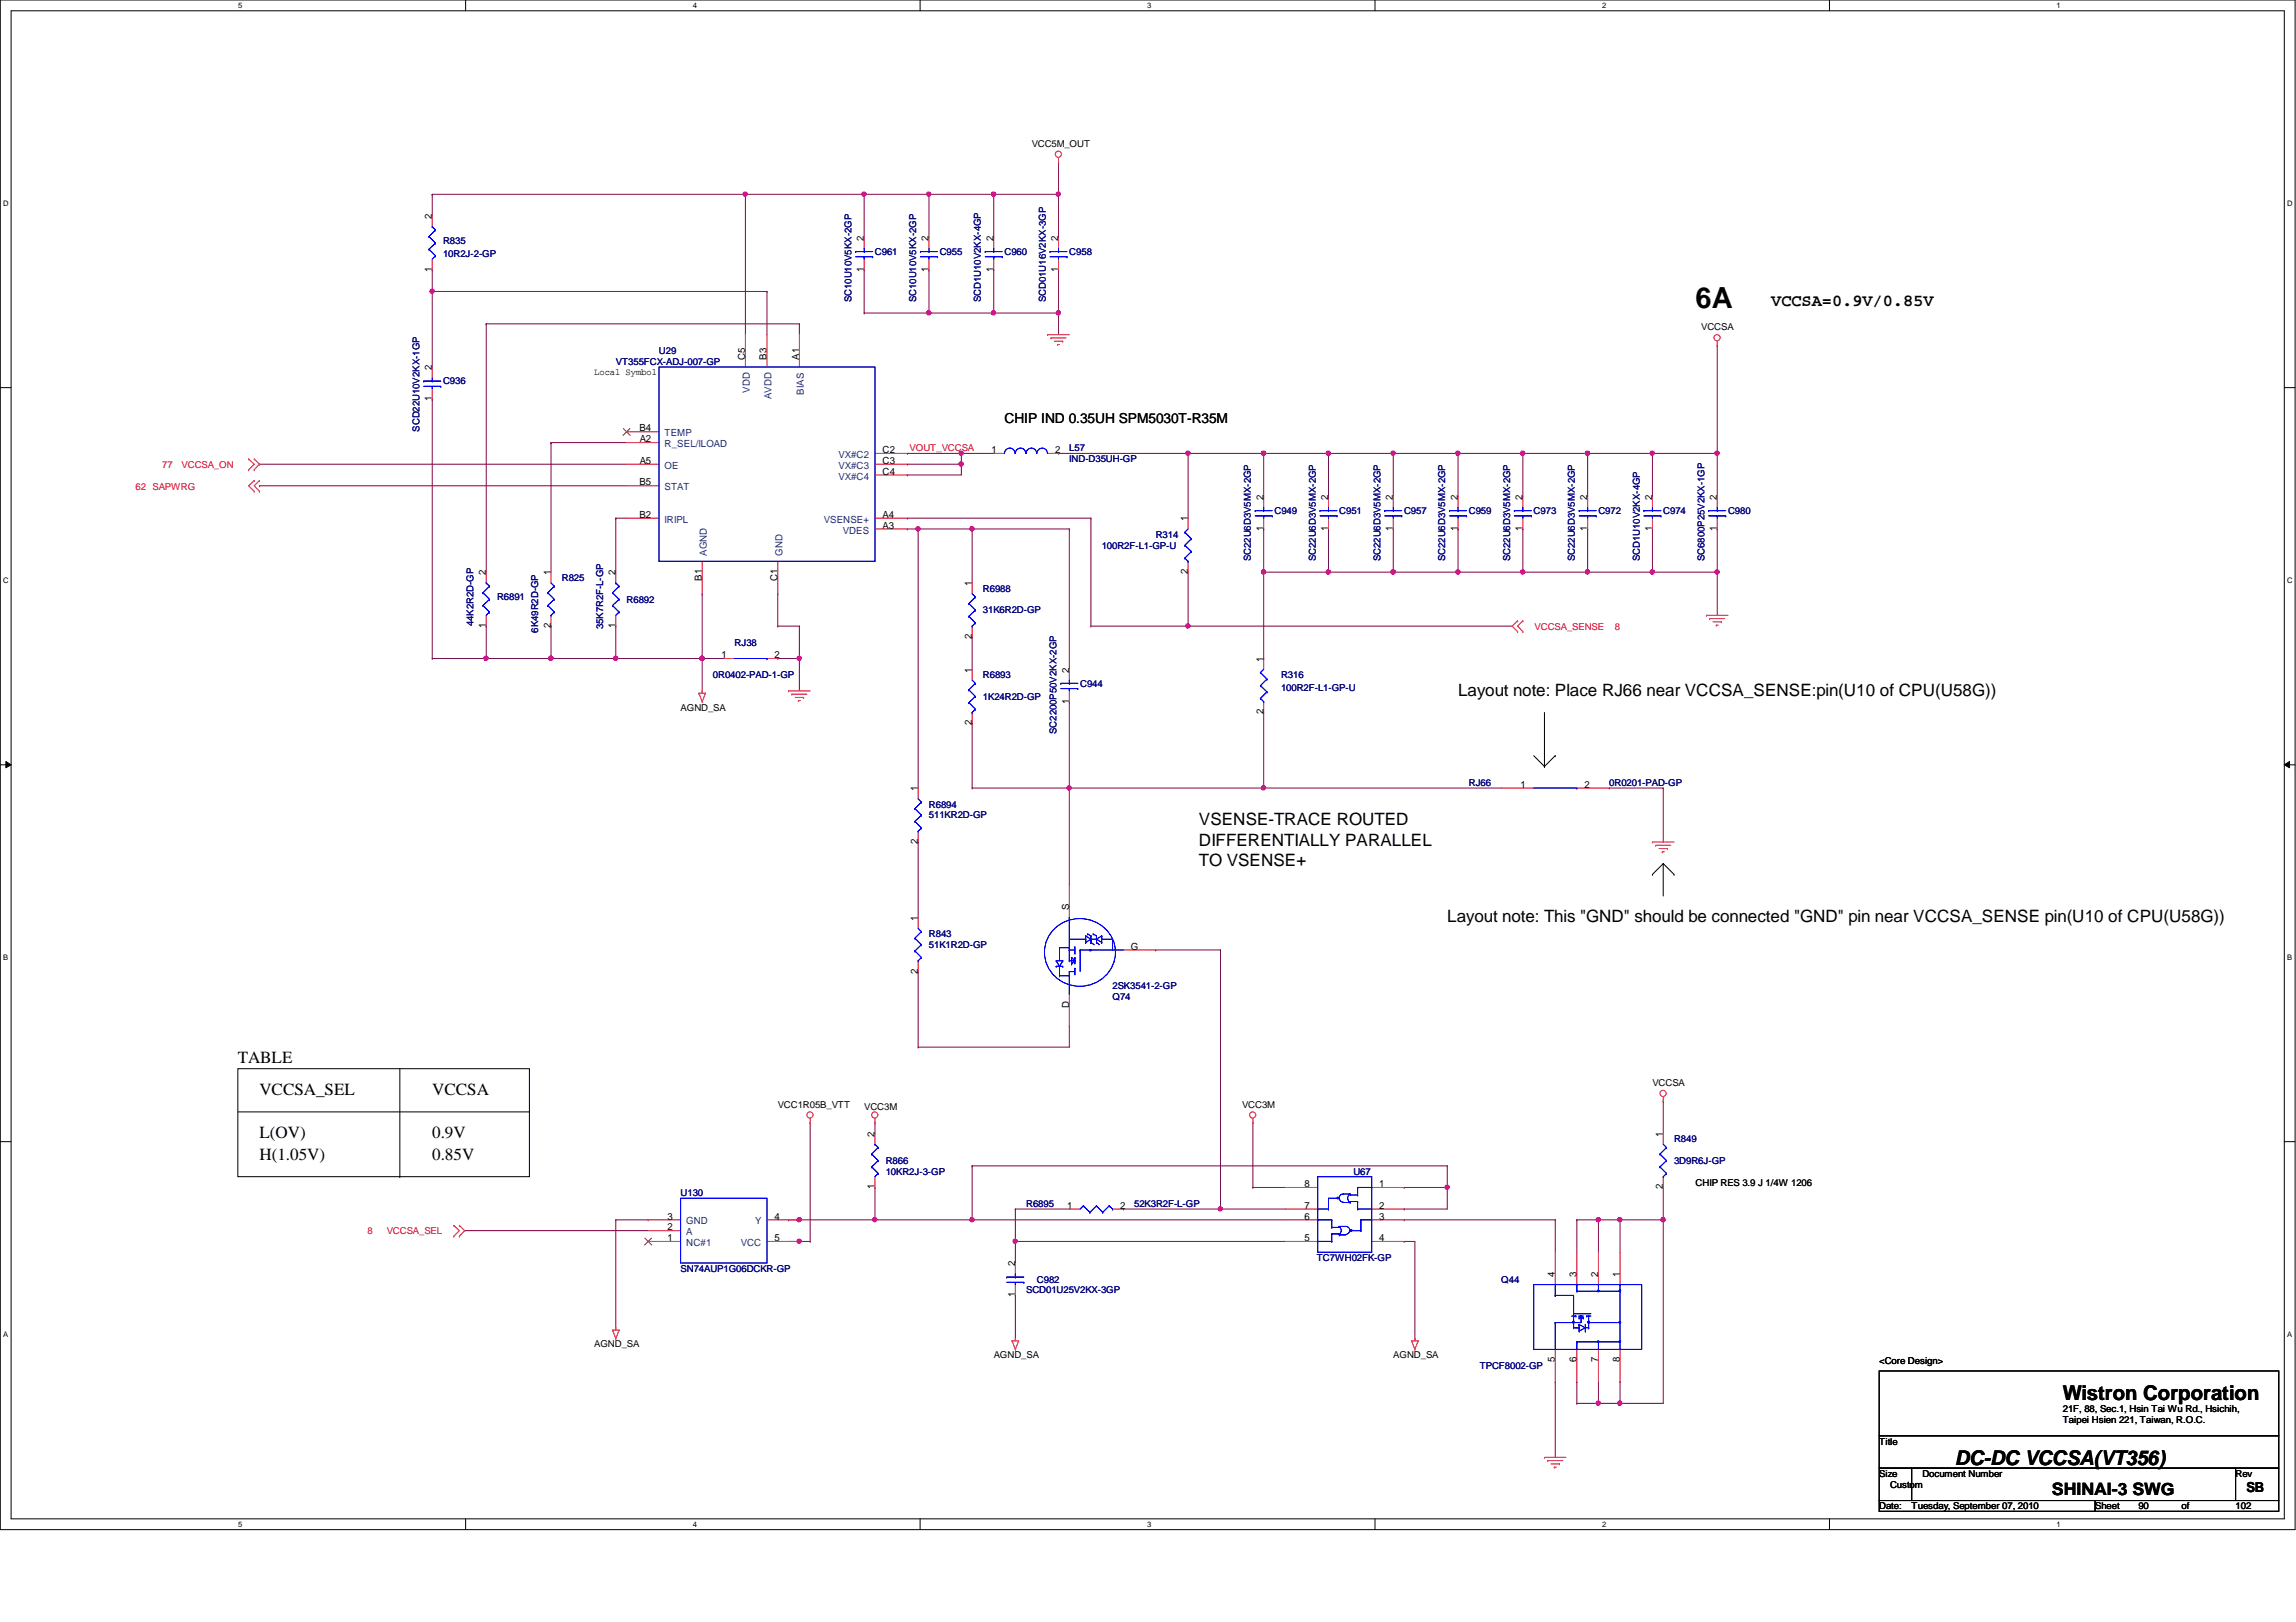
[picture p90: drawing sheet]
<svg xmlns="http://www.w3.org/2000/svg" width="297mm" height="210mm" viewBox="0 0 297 210" stroke-linecap="round" stroke-linejoin="round" font-family="sans-serif">
<defs><g id="words">
<text font-size="3.8" x="219.4" y="39.8">6A</text>
<g font-size="2.6">
<text x="266.9" y="181.2">Wistron Corporation</text>
<text x="252.9" y="189.6">DC-DC VCCSA(VT356)</text>
</g>
<g font-size="2.2">
<text x="229.1" y="39.5">VCCSA=0.9V/0.85V</text>
<text x="188.6" y="90">Layout note: Place RJ66 near VCCSA_SENSE:pin(U10 of CPU(U58G))</text>
<text x="155.1" y="106.8">VSENSE-TRACE ROUTED</text>
<text x="155.1" y="109.4">DIFFERENTIALLY PARALLEL</text>
<text x="155.1" y="112.1">TO VSENSE+</text>
<text x="187.2" y="119.4">Layout note: This &quot;GND&quot; should be connected &quot;GND&quot; pin near VCCSA_SENSE pin(U10 of CPU(U58G))</text>
<text x="30.8" y="137.5">TABLE</text>
<text x="33.6" y="141.7">VCCSA_SEL</text>
<text x="55.9" y="141.7">VCCSA</text>
<text x="33.6" y="147.3">L(OV)</text>
<text x="55.9" y="147.3">0.9V</text>
<text x="33.6" y="150.1">H(1.05V)</text>
<text x="55.9" y="150.1">0.85V</text>
<text x="265.5" y="193.5">SHINAI-3 SWG</text>
</g>
<g font-size="1.8">
<text x="130" y="54.7">CHIP IND 0.35UH SPM5030T-R35M</text>
<text x="290.6" y="193">SB</text>
</g>
<g font-size="1.3">
<text x="55.9" y="28.4" transform="rotate(-90 55.9 28.4)">2</text>
<text x="55.9" y="35.2" transform="rotate(-90 55.9 35.2)">1</text>
<text x="111.8" y="35.2" transform="rotate(-90 111.8 35.2)">1</text>
<text x="111.8" y="31.2" transform="rotate(-90 111.8 31.2)">2</text>
<text x="120.1" y="35.2" transform="rotate(-90 120.1 35.2)">1</text>
<text x="120.1" y="31.2" transform="rotate(-90 120.1 31.2)">2</text>
<text x="128.5" y="35.2" transform="rotate(-90 128.5 35.2)">1</text>
<text x="128.5" y="31.2" transform="rotate(-90 128.5 31.2)">2</text>
<text x="136.9" y="35.2" transform="rotate(-90 136.9 35.2)">1</text>
<text x="136.9" y="31.2" transform="rotate(-90 136.9 31.2)">2</text>
<text x="55.9" y="47.9" transform="rotate(-90 55.9 47.9)">2</text>
<text x="96.4" y="46.5" transform="rotate(-90 96.4 46.5)">C5</text>
<text x="99.2" y="46.5" transform="rotate(-90 99.2 46.5)">B3</text>
<text x="103.4" y="46.5" transform="rotate(-90 103.4 46.5)">A1</text>
<text x="55.9" y="51.9" transform="rotate(-90 55.9 51.9)">1</text>
<text x="82.7" y="55.8">B4</text>
<text x="82.8" y="57.2">A2</text>
<text x="114.2" y="58.6">C2</text>
<text x="128.3" y="58.6">1</text>
<text x="136.5" y="58.6">2</text>
<text x="82.7" y="62.8">B5</text>
<text x="82.8" y="60">A5</text>
<text x="114.2" y="61.4">C4</text>
<text x="114.2" y="60">C3</text>
<text x="163.4" y="64.7" transform="rotate(-90 163.4 64.7)">2</text>
<text x="171.8" y="64.7" transform="rotate(-90 171.8 64.7)">2</text>
<text x="180.2" y="64.7" transform="rotate(-90 180.2 64.7)">2</text>
<text x="188.6" y="64.7" transform="rotate(-90 188.6 64.7)">2</text>
<text x="197" y="64.7" transform="rotate(-90 197 64.7)">2</text>
<text x="205.4" y="64.7" transform="rotate(-90 205.4 64.7)">2</text>
<text x="213.7" y="64.7" transform="rotate(-90 213.7 64.7)">2</text>
<text x="222.1" y="64.7" transform="rotate(-90 222.1 64.7)">2</text>
<text x="82.7" y="67">B2</text>
<text x="114.2" y="68.4">A3</text>
<text x="114.2" y="67">A4</text>
<text x="153.7" y="67.5" transform="rotate(-90 153.7 67.5)">1</text>
<text x="163.4" y="68.7" transform="rotate(-90 163.4 68.7)">1</text>
<text x="171.8" y="68.7" transform="rotate(-90 171.8 68.7)">1</text>
<text x="180.2" y="68.7" transform="rotate(-90 180.2 68.7)">1</text>
<text x="188.6" y="68.7" transform="rotate(-90 188.6 68.7)">1</text>
<text x="197" y="68.7" transform="rotate(-90 197 68.7)">1</text>
<text x="205.4" y="68.7" transform="rotate(-90 205.4 68.7)">1</text>
<text x="213.7" y="68.7" transform="rotate(-90 213.7 68.7)">1</text>
<text x="222.1" y="68.7" transform="rotate(-90 222.1 68.7)">1</text>
<text x="62.9" y="74.5" transform="rotate(-90 62.9 74.5)">2</text>
<text x="71.2" y="74.5" transform="rotate(-90 71.2 74.5)">1</text>
<text x="79.6" y="74.5" transform="rotate(-90 79.6 74.5)">2</text>
<text x="90.8" y="75.1" transform="rotate(-90 90.8 75.1)">B1</text>
<text x="100.6" y="75.2" transform="rotate(-90 100.6 75.2)">C1</text>
<text x="125.7" y="75.9" transform="rotate(-90 125.7 75.9)">1</text>
<text x="153.7" y="74.3" transform="rotate(-90 153.7 74.3)">2</text>
<text x="62.9" y="81.3" transform="rotate(-90 62.9 81.3)">1</text>
<text x="71.2" y="81.3" transform="rotate(-90 71.2 81.3)">2</text>
<text x="79.6" y="81.3" transform="rotate(-90 79.6 81.3)">1</text>
<text x="125.7" y="82.7" transform="rotate(-90 125.7 82.7)">2</text>
<text x="93.3" y="85.2">1</text>
<text x="100.2" y="85.2">2</text>
<text x="125.7" y="87" transform="rotate(-90 125.7 87)">1</text>
<text x="138.3" y="87" transform="rotate(-90 138.3 87)">2</text>
<text x="163.4" y="85.6" transform="rotate(-90 163.4 85.6)">1</text>
<text x="125.7" y="93.9" transform="rotate(-90 125.7 93.9)">2</text>
<text x="138.3" y="91.1" transform="rotate(-90 138.3 91.1)">1</text>
<text x="163.4" y="92.5" transform="rotate(-90 163.4 92.5)">2</text>
<text x="196.7" y="101.9">1</text>
<text x="205" y="101.9">2</text>
<text x="118.7" y="102.4" transform="rotate(-90 118.7 102.4)">1</text>
<text x="118.7" y="109.2" transform="rotate(-90 118.7 109.2)">2</text>
<text x="118.7" y="119.2" transform="rotate(-90 118.7 119.2)">1</text>
<text x="138.3" y="117.8" transform="rotate(-90 138.3 117.8)">S</text>
<text x="118.7" y="126" transform="rotate(-90 118.7 126)">2</text>
<text x="146.3" y="122.9">G</text>
<text x="138.3" y="130.4" transform="rotate(-90 138.3 130.4)">D</text>
<text x="113.2" y="147.1" transform="rotate(-90 113.2 147.1)">2</text>
<text x="215.1" y="147.1" transform="rotate(-90 215.1 147.1)">1</text>
<text x="113.2" y="153.9" transform="rotate(-90 113.2 153.9)">1</text>
<text x="168.8" y="153.6">8</text>
<text x="178.4" y="153.6">1</text>
<text x="215.1" y="153.9" transform="rotate(-90 215.1 153.9)">2</text>
<text x="86.4" y="160.6">1</text>
<text x="86.4" y="159.2">2</text>
<text x="86.4" y="157.8">3</text>
<text x="100.2" y="157.8">4</text>
<text x="100.2" y="160.6">5</text>
<text x="138" y="156.4">1</text>
<text x="144.9" y="156.4">2</text>
<text x="168.8" y="160.6">5</text>
<text x="168.8" y="157.8">6</text>
<text x="168.8" y="156.4">7</text>
<text x="178.4" y="156.4">2</text>
<text x="178.4" y="157.8">3</text>
<text x="178.4" y="160.6">4</text>
<text x="131.3" y="167.9" transform="rotate(-90 131.3 167.9)">1</text>
<text x="131.3" y="163.9" transform="rotate(-90 131.3 163.9)">2</text>
<text x="201.2" y="165.3" transform="rotate(-90 201.2 165.3)">4</text>
<text x="204" y="165.3" transform="rotate(-90 204 165.3)">3</text>
<text x="206.8" y="165.3" transform="rotate(-90 206.8 165.3)">2</text>
<text x="209.5" y="165.3" transform="rotate(-90 209.5 165.3)">1</text>
<text x="201.2" y="176.3" transform="rotate(-90 201.2 176.3)">5</text>
<text x="204" y="176.3" transform="rotate(-90 204 176.3)">6</text>
<text x="206.8" y="176.3" transform="rotate(-90 206.8 176.3)">7</text>
<text x="209.5" y="176.3" transform="rotate(-90 209.5 176.3)">8</text>
</g>
<g font-size="1.3" fill="#004080">
<text x="97" y="50.8" transform="rotate(-90 97 50.8)">VDD</text>
<text x="99.8" y="51.7" transform="rotate(-90 99.8 51.7)">AVDD</text>
<text x="104" y="51.1" transform="rotate(-90 104 51.1)">BIAS</text>
<text x="86" y="57.9">R_SEL/ILOAD</text>
<text x="86" y="56.5">TEMP</text>
<text x="108.5" y="59.3">VX#C2</text>
<text x="86" y="63.5">STAT</text>
<text x="86" y="60.7">OE</text>
<text x="108.5" y="62.1">VX#C4</text>
<text x="108.5" y="60.7">VX#C3</text>
<text x="86" y="67.6">IRIPL</text>
<text x="91.4" y="71.9" transform="rotate(-90 91.4 71.9)">AGND</text>
<text x="101.2" y="71.9" transform="rotate(-90 101.2 71.9)">GND</text>
<text x="106.6" y="67.6">VSENSE+</text>
<text x="109" y="69">VDES</text>
<text x="88.8" y="161.2">NC#1</text>
<text x="88.8" y="159.9">A</text>
<text x="88.8" y="158.5">GND</text>
<text x="95.8" y="161.2">VCC</text>
<text x="97.7" y="158.5">Y</text>
</g>
<g font-size="1.2">
<text x="133.5" y="19">VCC5M_OUT</text>
<text x="220.1" y="42.8">VCCSA</text>
<text x="76.9" y="48.5">Local Symbol</text>
<text x="88.1" y="91.9">AGND_SA</text>
<text x="100.6" y="143.3">VCC1R05B_VTT</text>
<text x="111.8" y="143.6">VCC3M</text>
<text x="160.7" y="143.3">VCC3M</text>
<text x="213.8" y="140.5">VCCSA</text>
<text x="219.4" y="153.4">CHIP RES 3.9 J 1/4W 1206</text>
<text x="76.9" y="174.4">AGND_SA</text>
<text x="128.6" y="175.8">AGND_SA</text>
<text x="180.3" y="175.8">AGND_SA</text>
<text x="243.1" y="176.5">&lt;Core Design&gt;</text>
<text x="266.9" y="182.8">21F, 88, Sec.1, Hsin Tai Wu Rd., Hsichih,</text>
<text x="266.9" y="184.2">Taipei Hsien 221, Taiwan, R.O.C.</text>
<text x="243.1" y="186.9">Title</text>
<text x="243.1" y="191.1">Size</text>
<text x="248.7" y="191.1">Document Number</text>
<text x="289.2" y="191.1">Rev</text>
<text x="243.1" y="195.3">Date:</text>
<text x="244.5" y="192.5">Custom</text>
<text x="247.3" y="195.3">Tuesday, September 07, 2010</text>
<text x="271.1" y="195.3">Sheet</text>
<text x="276.6" y="195.3">90</text>
<text x="282.2" y="195.3">of</text>
<text x="289.2" y="195.3">102</text>
</g>
<g font-size="1.2" fill="#000080">
<text x="57.3" y="31.6">R835</text>
<text x="57.3" y="33.3">10R2J-2-GP</text>
<text x="113.2" y="33">C961</text>
<text x="121.6" y="33">C955</text>
<text x="130" y="33">C960</text>
<text x="138.3" y="33">C958</text>
<text x="110.1" y="39.1" transform="rotate(-90 110.1 39.1)">SC10U10V5KX-2GP</text>
<text x="118.5" y="39.1" transform="rotate(-90 118.5 39.1)">SC10U10V5KX-2GP</text>
<text x="126.9" y="39.1" transform="rotate(-90 126.9 39.1)">SCD1U10V2KX-4GP</text>
<text x="135.3" y="39.1" transform="rotate(-90 135.3 39.1)">SCD01U16V2KX-3GP</text>
<text x="79.7" y="47.2">VT355FCX-ADJ-007-GP</text>
<text x="85.3" y="45.8">U29</text>
<text x="57.3" y="49.7">C936</text>
<text x="54.3" y="55.9" transform="rotate(-90 54.3 55.9)">SCD22U10V2KX-1GP</text>
<text x="138.3" y="58.4">L57</text>
<text x="138.3" y="59.8">IND-D35UH-GP</text>
<text x="142.5" y="71">100R2F-L1-GP-U</text>
<text x="149.5" y="69.6">R314</text>
<text x="164.9" y="66.5">C949</text>
<text x="173.3" y="66.5">C951</text>
<text x="181.6" y="66.5">C957</text>
<text x="190" y="66.5">C959</text>
<text x="198.4" y="66.5">C973</text>
<text x="206.8" y="66.5">C972</text>
<text x="215.2" y="66.5">C974</text>
<text x="223.6" y="66.5">C980</text>
<text x="64.3" y="77.7">R6891</text>
<text x="72.7" y="75.2">R825</text>
<text x="81.1" y="78">R6892</text>
<text x="127.2" y="76.6">R6988</text>
<text x="161.8" y="72.6" transform="rotate(-90 161.8 72.6)">SC22U6D3V5MX-2GP</text>
<text x="170.2" y="72.6" transform="rotate(-90 170.2 72.6)">SC22U6D3V5MX-2GP</text>
<text x="178.6" y="72.6" transform="rotate(-90 178.6 72.6)">SC22U6D3V5MX-2GP</text>
<text x="187" y="72.6" transform="rotate(-90 187 72.6)">SC22U6D3V5MX-2GP</text>
<text x="195.4" y="72.6" transform="rotate(-90 195.4 72.6)">SC22U6D3V5MX-2GP</text>
<text x="203.7" y="72.6" transform="rotate(-90 203.7 72.6)">SC22U6D3V5MX-2GP</text>
<text x="212.1" y="72.6" transform="rotate(-90 212.1 72.6)">SCD1U10V2KX-4GP</text>
<text x="220.5" y="72.6" transform="rotate(-90 220.5 72.6)">SC6800P25V2KX-1GP</text>
<text x="61.3" y="81" transform="rotate(-90 61.3 81)">44K2R2D-GP</text>
<text x="69.6" y="81.9" transform="rotate(-90 69.6 81.9)">6K49R2D-GP</text>
<text x="78" y="81.4" transform="rotate(-90 78 81.4)">35K7R2F-L-GP</text>
<text x="95" y="83.6">RJ38</text>
<text x="127.2" y="79.4">31K6R2D-GP</text>
<text x="92.2" y="87.8">0R0402-PAD-1-GP</text>
<text x="127.2" y="87.8">R6893</text>
<text x="139.7" y="88.9">C944</text>
<text x="165.7" y="87.8">R316</text>
<text x="165.7" y="89.5">100R2F-L1-GP-U</text>
<text x="127.2" y="90.6">1K24R2D-GP</text>
<text x="136.7" y="95" transform="rotate(-90 136.7 95)">SC2200P50V2KX-2GP</text>
<text x="190" y="101.7">RJ66</text>
<text x="208.2" y="101.7">0R0201-PAD-GP</text>
<text x="120.2" y="104.5">R6894</text>
<text x="120.2" y="105.9">511KR2D-GP</text>
<text x="120.2" y="121.3">R843</text>
<text x="120.2" y="122.7">51K1R2D-GP</text>
<text x="143.9" y="129.4">Q74</text>
<text x="143.9" y="128">2SK3541-2-GP</text>
<text x="216.6" y="147.8">R849</text>
<text x="88.1" y="154.8">U130</text>
<text x="114.6" y="150.6">R866</text>
<text x="114.6" y="152">10KR2J-3-GP</text>
<text x="175.1" y="152">U67</text>
<text x="216.6" y="150.6">3D9R6J-GP</text>
<text x="132.8" y="156.2">R6895</text>
<text x="146.7" y="156.2">52K3R2F-L-GP</text>
<text x="88.1" y="164.6">SN74AUP1G06DCKR-GP</text>
<text x="132.8" y="167.4">SCD01U25V2KX-3GP</text>
<text x="134.2" y="166">C982</text>
<text x="170.3" y="163.2">TC7WH02FK-GP</text>
<text x="194.2" y="166">Q44</text>
<text x="191.4" y="177.2">TPCF8002-GP</text>
</g>
<g font-size="1.2" fill="#f00">
<text x="117.7" y="58.4">VOUT_VCCSA</text>
<text x="17.5" y="63.5">62 SAPWRG</text>
<text x="21" y="60.5">77</text>
<text x="23.5" y="60.5">VCCSA_ON</text>
<text x="198.5" y="81.5">VCCSA_SENSE</text>
<text x="208.9" y="81.5">8</text>
<text x="47.5" y="159.7">8</text>
<text x="50" y="159.7">VCCSA_SEL</text>
</g>
<g font-size="1">
<text x="30.8" y="1.1">5</text>
<text x="89.6" y="1.1">4</text>
<text x="148.4" y="1.1">3</text>
<text x="207.3" y="1.1">2</text>
<text x="266.1" y="1.1">1</text>
<text x=".4" y="26.7">D</text>
<text x="295.9" y="26.7">D</text>
<text x=".4" y="75.4">C</text>
<text x="295.9" y="75.4">C</text>
<text x=".4" y="124.2">B</text>
<text x="295.9" y="124.2">B</text>
<text x=".4" y="173">A</text>
<text x="295.9" y="173">A</text>
<text x="30.8" y="197.6">5</text>
<text x="89.6" y="197.6">4</text>
<text x="148.4" y="197.6">3</text>
<text x="207.3" y="197.6">2</text>
<text x="266.1" y="197.6">1</text>
</g>
</g></defs>
<path d="M0 0h296.9v198h-296.9zM1.4 1.4h294.1v195.2h-294.1z" fill="none" stroke="#000" stroke-width=".13"/>
<g fill="#fff">
<path d="M30.8 .2h.6v1.1h-.6z"/>
<path d="M30.8 196.7h.6v1.1h-.6z"/>
</g>
<path d="M60.2 0v1.4M60.2 196.6v1.4" fill="none" stroke="#000" stroke-width=".13"/>
<g fill="#fff">
<path d="M89.6 .2h.6v1.1h-.6z"/>
<path d="M89.6 196.7h.6v1.1h-.6z"/>
</g>
<path d="M119 0v1.4M119 196.6v1.4" fill="none" stroke="#000" stroke-width=".13"/>
<g fill="#fff">
<path d="M148.4 .2h.6v1.1h-.6z"/>
<path d="M148.4 196.7h.6v1.1h-.6z"/>
</g>
<path d="M177.9 0v1.4M177.9 196.6v1.4" fill="none" stroke="#000" stroke-width=".13"/>
<g fill="#fff">
<path d="M207.3 .2h.5v1.1h-.5z"/>
<path d="M207.3 196.7h.5v1.1h-.5z"/>
</g>
<path d="M236.7 0v1.4M236.7 196.6v1.4" fill="none" stroke="#000" stroke-width=".13"/>
<g fill="#fff">
<path d="M266.1 .2h.5v1.1h-.5z"/>
<path d="M266.1 196.7h.5v1.1h-.5z"/>
<path d="M.4 25.8h.7v1.1h-.7z"/>
<path d="M295.9 25.8h.7v1.1h-.7z"/>
<path d="M.4 74.5h.7v1.1h-.7z"/>
<path d="M295.9 74.5h.7v1.1h-.7z"/>
</g>
<path d="M0 50.2h1.4M295.5 50.2h1.4" fill="none" stroke="#000" stroke-width=".13"/>
<g fill="#fff">
<path d="M.4 123.4h.7v1.1h-.7z"/>
<path d="M295.9 123.4h.6v1.1h-.6z"/>
</g>
<path d="M0 99h1.4M.8 98.6l.6 .4-.6 .4zM295.5 99l.7-.4v.8zM295.5 99h1.4" fill="none" stroke="#000" stroke-width=".13"/>
<path d="M.8 98.6l.6 .4-.6 .4zM295.5 99l.7-.4v.8z" fill="#000"/>
<g fill="#fff">
<path d="M.4 172.1h.7v1.1h-.7z"/>
<path d="M295.9 172.1h.6v1.1h-.6z"/>
</g>
<path d="M0 147.7h1.4M295.5 147.7h1.4" fill="none" stroke="#000" stroke-width=".13"/>
<path d="M96.4 25.1h.1M96.4 25.1h15.4M96.4 25.1v18.2M136.9 21h.1M136.9 21v4.1" fill="none" stroke="#800040" stroke-width=".13"/>
<circle cx="96.4" cy="25.1" r=".29" fill="#f0f"/>
<circle cx="96.4" cy="25.1" r=".29" fill="none" stroke="#f0f" stroke-width=".13"/>
<path d="M213.8 58.7h.1M213.8 58.7h8.4M213.8 74h.1M213.8 74h8.4M103.4 81h.1M103.4 81v4.2" fill="none" stroke="#800040" stroke-width=".13"/>
<circle cx="222.1" cy="58.6" r=".29" fill="#f0f"/>
<circle cx="222.1" cy="58.6" r=".29" fill="none" stroke="#f0f" stroke-width=".13"/>
<circle cx="213.7" cy="58.6" r=".29" fill="#f0f"/>
<circle cx="213.7" cy="58.6" r=".29" fill="none" stroke="#f0f" stroke-width=".13"/>
<path d="M111.8 25.1h.1M111.8 25.1v5.6M111.8 25.1h8.4M62.9 41.9h.1M62.9 41.9h40.5M103.4 41.9h.1M103.4 41.9v1.4M117.4 58.7h.1M117.4 58.7h7" fill="none" stroke="#800040" stroke-width=".13"/>
<circle cx="111.8" cy="25.1" r=".29" fill="#f0f"/>
<circle cx="111.8" cy="25.1" r=".29" fill="none" stroke="#f0f" stroke-width=".13"/>
<path d="M120.2 25.1h.1M120.2 25.1v5.6M120.2 25.1h8.4" fill="none" stroke="#800040" stroke-width=".13"/>
<circle cx="120.1" cy="25.1" r=".29" fill="#f0f"/>
<circle cx="120.1" cy="25.1" r=".29" fill="none" stroke="#f0f" stroke-width=".13"/>
<path d="M128.6 25.1h.1M128.6 25.1v5.6M136.9 25.1h.1M136.9 25.1v5.6" fill="none" stroke="#800040" stroke-width=".13"/>
<circle cx="136.9" cy="25.1" r=".29" fill="#f0f"/>
<circle cx="136.9" cy="25.1" r=".29" fill="none" stroke="#f0f" stroke-width=".13"/>
<path d="M111.8 34.9h.1M111.8 34.9v5.6M120.2 34.9h.1M120.2 34.9v5.6M62.9 41.9h.1M62.9 41.9v32.1M111.8 40.5h.1M111.8 40.5h16.8M120.2 40.5h.1M136.9 40.5h.1M136.9 40.5v2.8" fill="none" stroke="#800040" stroke-width=".13"/>
<circle cx="120.1" cy="40.5" r=".29" fill="#f0f"/>
<circle cx="120.1" cy="40.5" r=".29" fill="none" stroke="#f0f" stroke-width=".13"/>
<path d="M128.6 34.9h.1M128.6 34.9v5.6M124.4 58.7h.1M124.4 58.7h4.2" fill="none" stroke="#800040" stroke-width=".13"/>
<circle cx="124.3" cy="58.6" r=".29" fill="#f0f"/>
<circle cx="124.3" cy="58.6" r=".29" fill="none" stroke="#f0f" stroke-width=".13"/>
<path d="M124.4 58.7h.1M124.4 58.7v2.8h-7M117.4 60.1h.1M117.4 61.5h.1M117.4 60.1h7M124.4 60.1h.1M62.9 81h.1M62.9 81v4.2" fill="none" stroke="#800040" stroke-width=".13"/>
<circle cx="124.3" cy="60" r=".29" fill="#f0f"/>
<circle cx="124.3" cy="60" r=".29" fill="none" stroke="#f0f" stroke-width=".13"/>
<path d="M71.3 57.3h.1M71.3 57.3h9.8M71.3 57.3v16.7M153.7 58.7h.1M153.7 58.7h9.8" fill="none" stroke="#800040" stroke-width=".13"/>
<circle cx="153.7" cy="58.6" r=".29" fill="#f0f"/>
<circle cx="153.7" cy="58.6" r=".29" fill="none" stroke="#f0f" stroke-width=".13"/>
<path d="M71.3 81h.1M71.3 81v4.2" fill="none" stroke="#800040" stroke-width=".13"/>
<circle cx="71.3" cy="85.2" r=".29" fill="#f0f"/>
<circle cx="71.3" cy="85.2" r=".29" fill="none" stroke="#f0f" stroke-width=".13"/>
<path d="M90.8 76.8h.1M90.8 76.8v8.4" fill="none" stroke="#800040" stroke-width=".13"/>
<circle cx="90.8" cy="85.2" r=".29" fill="#f0f"/>
<circle cx="90.8" cy="85.2" r=".29" fill="none" stroke="#f0f" stroke-width=".13"/>
<path d="M79.7 85.2h.1M79.7 85.2h11.1" fill="none" stroke="#800040" stroke-width=".13"/>
<circle cx="90.8" cy="85.2" r=".29" fill="#f0f"/>
<circle cx="90.8" cy="85.2" r=".29" fill="none" stroke="#f0f" stroke-width=".13"/>
<g fill="none" stroke="#800040" stroke-width=".13">
<path d="M55.9 37.7h.1M55.9 37.7h43.3M99.2 37.7h.1M99.2 37.7v5.6M171.9 58.7h.1M171.9 58.7v5.6M180.3 58.7h.1M180.3 58.7v5.6M188.6 58.7h.1M188.6 58.7v5.6M197 58.7h.1M197 58.7v5.6"/>
<path d="M205.4 58.7h.1M205.4 58.7v5.6M213.8 58.7h.1M213.8 58.7v5.6M222.2 58.7h.1M222.2 58.7v5.6M79.7 67.1h.1M79.7 67.1h1.4M79.7 67.1v6.9M163.5 68.5h.1M163.5 68.5v5.5M171.9 74h.1"/>
<path d="M171.9 74h8.4M79.7 81h.1M79.7 81v4.2"/>
</g>
<circle cx="180.2" cy="74" r=".29" fill="#f0f"/>
<circle cx="180.2" cy="74" r=".29" fill="none" stroke="#f0f" stroke-width=".13"/>
<circle cx="171.8" cy="74" r=".29" fill="#f0f"/>
<circle cx="171.8" cy="74" r=".29" fill="none" stroke="#f0f" stroke-width=".13"/>
<path d="M222.2 74h.1M222.2 74v5.6" fill="none" stroke="#800040" stroke-width=".13"/>
<circle cx="222.1" cy="74" r=".29" fill="#f0f"/>
<circle cx="222.1" cy="74" r=".29" fill="none" stroke="#f0f" stroke-width=".13"/>
<path d="M171.9 68.5h.1M171.9 68.5v5.5M180.3 68.5h.1M180.3 74h.1M180.3 68.5v5.5M180.3 74h8.3" fill="none" stroke="#800040" stroke-width=".13"/>
<circle cx="180.2" cy="74" r=".29" fill="#f0f"/>
<circle cx="180.2" cy="74" r=".29" fill="none" stroke="#f0f" stroke-width=".13"/>
<path d="M188.6 68.5h.1M188.6 74h.1M188.6 68.5v5.5M188.6 74h8.4" fill="none" stroke="#800040" stroke-width=".13"/>
<circle cx="188.6" cy="74" r=".29" fill="#f0f"/>
<circle cx="188.6" cy="74" r=".29" fill="none" stroke="#f0f" stroke-width=".13"/>
<path d="M197 68.5h.1M197 74h.1M197 68.5v5.5M197 74h8.4" fill="none" stroke="#800040" stroke-width=".13"/>
<circle cx="197" cy="74" r=".29" fill="#f0f"/>
<circle cx="197" cy="74" r=".29" fill="none" stroke="#f0f" stroke-width=".13"/>
<path d="M55.9 34.9h.1M55.9 37.7h.1M55.9 34.9v12.6M205.4 68.5h.1M205.4 68.5v5.5" fill="none" stroke="#800040" stroke-width=".13"/>
<circle cx="55.9" cy="37.7" r=".29" fill="#f0f"/>
<circle cx="55.9" cy="37.7" r=".29" fill="none" stroke="#f0f" stroke-width=".13"/>
<path d="M171.9 58.7h.1M171.9 58.7h8.4" fill="none" stroke="#800040" stroke-width=".13"/>
<circle cx="171.8" cy="58.6" r=".29" fill="#f0f"/>
<circle cx="171.8" cy="58.6" r=".29" fill="none" stroke="#f0f" stroke-width=".13"/>
<path d="M197 58.7h.1M197 58.7h8.4" fill="none" stroke="#800040" stroke-width=".13"/>
<circle cx="197" cy="58.6" r=".29" fill="#f0f"/>
<circle cx="197" cy="58.6" r=".29" fill="none" stroke="#f0f" stroke-width=".13"/>
<path d="M213.8 68.5h.1M213.8 68.5v5.5" fill="none" stroke="#800040" stroke-width=".13"/>
<circle cx="213.7" cy="74" r=".29" fill="#f0f"/>
<circle cx="213.7" cy="74" r=".29" fill="none" stroke="#f0f" stroke-width=".13"/>
<path d="M180.3 58.7h.1M180.3 58.7h8.3" fill="none" stroke="#800040" stroke-width=".13"/>
<circle cx="180.2" cy="58.6" r=".29" fill="#f0f"/>
<circle cx="180.2" cy="58.6" r=".29" fill="none" stroke="#f0f" stroke-width=".13"/>
<path d="M163.5 58.7h.1M163.5 58.7h8.4" fill="none" stroke="#800040" stroke-width=".13"/>
<circle cx="163.5" cy="58.6" r=".29" fill="#f0f"/>
<circle cx="163.5" cy="58.6" r=".29" fill="none" stroke="#f0f" stroke-width=".13"/>
<path d="M188.6 58.7h.1M188.6 58.7h8.4" fill="none" stroke="#800040" stroke-width=".13"/>
<circle cx="188.6" cy="58.6" r=".29" fill="#f0f"/>
<circle cx="188.6" cy="58.6" r=".29" fill="none" stroke="#f0f" stroke-width=".13"/>
<path d="M205.4 58.7h.1M205.4 58.7h8.4" fill="none" stroke="#800040" stroke-width=".13"/>
<circle cx="205.4" cy="58.6" r=".29" fill="#f0f"/>
<circle cx="205.4" cy="58.6" r=".29" fill="none" stroke="#f0f" stroke-width=".13"/>
<path d="M55.9 25.1h.1M55.9 25.1v2.8M55.9 25.1h40.5M71.3 85.2h.1M71.3 85.2h8.4" fill="none" stroke="#800040" stroke-width=".13"/>
<circle cx="79.6" cy="85.2" r=".29" fill="#f0f"/>
<circle cx="79.6" cy="85.2" r=".29" fill="none" stroke="#f0f" stroke-width=".13"/>
<circle cx="71.3" cy="85.2" r=".29" fill="#f0f"/>
<circle cx="71.3" cy="85.2" r=".29" fill="none" stroke="#f0f" stroke-width=".13"/>
<path d="M136.9 34.9h.1M136.9 34.9v5.6" fill="none" stroke="#800040" stroke-width=".13"/>
<circle cx="136.9" cy="40.5" r=".29" fill="#f0f"/>
<circle cx="136.9" cy="40.5" r=".29" fill="none" stroke="#f0f" stroke-width=".13"/>
<path d="M33.6 60.1h.1M33.6 60.1h47.5M90.8 85.2h.1M90.8 85.2v4.2M138.3 90.8h.1M138.3 90.8v11.2" fill="none" stroke="#800040" stroke-width=".13"/>
<circle cx="138.3" cy="102" r=".29" fill="#f0f"/>
<circle cx="138.3" cy="102" r=".29" fill="none" stroke="#f0f" stroke-width=".13"/>
<path d="M118.8 68.5h.1M118.8 68.5h7M118.8 68.5v33.5" fill="none" stroke="#800040" stroke-width=".13"/>
<circle cx="118.8" cy="68.4" r=".29" fill="#f0f"/>
<circle cx="118.8" cy="68.4" r=".29" fill="none" stroke="#f0f" stroke-width=".13"/>
<path d="M55.9 51.7h.1M55.9 51.7v33.5M222.2 44.7h.1M222.2 44.7v14M117.4 68.5h.1M117.4 68.5h1.4M62.9 85.2h.1M62.9 85.2h8.4M125.8 102h.1M125.8 102h12.5" fill="none" stroke="#800040" stroke-width=".13"/>
<circle cx="62.9" cy="85.2" r=".29" fill="#f0f"/>
<circle cx="62.9" cy="85.2" r=".29" fill="none" stroke="#f0f" stroke-width=".13"/>
<path d="M128.6 25.1h.1M128.6 25.1h8.3M163.5 58.7h.1M163.5 58.7v5.6" fill="none" stroke="#800040" stroke-width=".13"/>
<circle cx="128.5" cy="25.1" r=".29" fill="#f0f"/>
<circle cx="128.5" cy="25.1" r=".29" fill="none" stroke="#f0f" stroke-width=".13"/>
<path d="M128.6 40.5h.1M128.6 40.5h8.3" fill="none" stroke="#800040" stroke-width=".13"/>
<circle cx="128.5" cy="40.5" r=".29" fill="#f0f"/>
<circle cx="128.5" cy="40.5" r=".29" fill="none" stroke="#f0f" stroke-width=".13"/>
<path d="M100.6 76.8h.1M100.6 76.8v4.2M125.8 68.5h.1M125.8 68.5v6.9M90.8 85.2h.1M90.8 85.2h2.8M100.6 81h.1M100.6 81h2.8M103.4 85.2h.1M103.4 85.2v4.2" fill="none" stroke="#800040" stroke-width=".13"/>
<circle cx="103.4" cy="85.2" r=".29" fill="#f0f"/>
<circle cx="103.4" cy="85.2" r=".29" fill="none" stroke="#f0f" stroke-width=".13"/>
<path d="M125.8 68.5h.1M125.8 68.5h12.5M138.3 68.5h.1M138.3 68.5v18.1M100.6 85.2h.1M100.6 85.2h2.8" fill="none" stroke="#800040" stroke-width=".13"/>
<circle cx="125.7" cy="68.4" r=".29" fill="#f0f"/>
<circle cx="125.7" cy="68.4" r=".29" fill="none" stroke="#f0f" stroke-width=".13"/>
<path d="M117.4 67.1h.1M117.4 67.1h23.7M141.1 67.1h.1M141.1 67.1v13.9M163.5 74h.1M163.5 74h8.4M153.7 81h.1M153.7 81h41.9" fill="none" stroke="#800040" stroke-width=".13"/>
<circle cx="153.7" cy="81" r=".29" fill="#f0f"/>
<circle cx="153.7" cy="81" r=".29" fill="none" stroke="#f0f" stroke-width=".13"/>
<path d="M205.4 74h.1M205.4 74h8.4M55.9 85.2h.1M55.9 85.2h7" fill="none" stroke="#800040" stroke-width=".13"/>
<circle cx="205.4" cy="74" r=".29" fill="#f0f"/>
<circle cx="205.4" cy="74" r=".29" fill="none" stroke="#f0f" stroke-width=".13"/>
<g fill="none" stroke="#800040" stroke-width=".13">
<path d="M33.6 62.9h.1M33.6 62.9h47.5M125.8 82.4h.1M125.8 93.6h.1M125.8 82.4v4.2M125.8 93.6v8.4M138.3 102h.1M138.3 102v12.6M118.8 125.7h.1M118.8 135.5h.1M118.8 125.7v9.8M138.3 132.7h.1"/>
<path d="M138.3 132.7v2.8h-19.5M149.5 122.9h.1M149.5 122.9h8.4M157.9 122.9h.1M157.9 122.9v33.6"/>
</g>
<circle cx="157.9" cy="156.4" r=".29" fill="#f0f"/>
<circle cx="157.9" cy="156.4" r=".29" fill="none" stroke="#f0f" stroke-width=".13"/>
<path d="M206.8 157.9h.1M206.8 157.9v4.2M209.6 181.6h.1M209.6 181.6h5.6" fill="none" stroke="#800040" stroke-width=".13"/>
<circle cx="209.6" cy="181.6" r=".29" fill="#f0f"/>
<circle cx="209.6" cy="181.6" r=".29" fill="none" stroke="#f0f" stroke-width=".13"/>
<path d="M209.6 157.9h.1M209.6 157.9h5.6M209.6 157.9v4.2M206.8 178.8h.1M206.8 178.8v2.8" fill="none" stroke="#800040" stroke-width=".13"/>
<circle cx="209.6" cy="157.8" r=".29" fill="#f0f"/>
<circle cx="209.6" cy="157.8" r=".29" fill="none" stroke="#f0f" stroke-width=".13"/>
<path d="M215.2 157.9h.1M215.2 157.9v23.7" fill="none" stroke="#800040" stroke-width=".13"/>
<circle cx="215.1" cy="157.8" r=".29" fill="#f0f"/>
<circle cx="215.1" cy="157.8" r=".29" fill="none" stroke="#f0f" stroke-width=".13"/>
<g fill="none" stroke="#800040" stroke-width=".13">
<path d="M157.9 156.5h.1M157.9 156.5h8.4M162.1 145.3h.1M162.1 153.7h.1M162.1 145.3v8.4M162.1 153.7h4.2M181.6 157.9h.1M181.6 157.9h19.6M201.2 157.9h.1M201.2 157.9v4.2M204 157.9h.1M204 157.9v4.2"/>
<path d="M204 157.9h2.8M201.2 178.8h.1M201.2 178.8v9.8M204 178.8h.1M204 178.8v2.8M209.6 178.8h.1M209.6 178.8v2.8h-5.6M204 181.6h.1M206.8 181.6h.1"/>
</g>
<circle cx="206.8" cy="181.6" r=".29" fill="#f0f"/>
<circle cx="206.8" cy="181.6" r=".29" fill="none" stroke="#f0f" stroke-width=".13"/>
<path d="M206.8 157.9h.1M206.8 157.9h2.8" fill="none" stroke="#800040" stroke-width=".13"/>
<circle cx="206.8" cy="157.8" r=".29" fill="#f0f"/>
<circle cx="206.8" cy="157.8" r=".29" fill="none" stroke="#f0f" stroke-width=".13"/>
<path d="M131.4 156.5h.1M131.4 156.5h6.9M131.4 156.5v4.2M145.3 156.5h.1M145.3 156.5h12.6M131.4 160.7h.1M131.4 160.7h34.9" fill="none" stroke="#800040" stroke-width=".13"/>
<circle cx="131.3" cy="160.6" r=".29" fill="#f0f"/>
<circle cx="131.3" cy="160.6" r=".29" fill="none" stroke="#f0f" stroke-width=".13"/>
<path d="M181.6 153.7h.1M181.6 156.5h.1M181.6 153.7h5.6M187.2 153.7h.1M187.2 150.9h.1M187.2 150.9v5.6h-5.6M131.4 167.6h.1M131.4 160.7h.1M131.4 160.7v2.7M131.4 167.6v5.6" fill="none" stroke="#800040" stroke-width=".13"/>
<circle cx="187.2" cy="153.6" r=".29" fill="#f0f"/>
<circle cx="187.2" cy="153.6" r=".29" fill="none" stroke="#f0f" stroke-width=".13"/>
<path d="M125.8 150.9h.1M125.8 157.9h.1M125.8 150.9h61.4M125.8 150.9v7M125.8 157.9h40.5" fill="none" stroke="#800040" stroke-width=".13"/>
<circle cx="125.7" cy="157.8" r=".29" fill="#f0f"/>
<circle cx="125.7" cy="157.8" r=".29" fill="none" stroke="#f0f" stroke-width=".13"/>
<path d="M113.2 157.9h.1M113.2 157.9h12.6" fill="none" stroke="#800040" stroke-width=".13"/>
<circle cx="113.2" cy="157.8" r=".29" fill="#f0f"/>
<circle cx="113.2" cy="157.8" r=".29" fill="none" stroke="#f0f" stroke-width=".13"/>
<path d="M103.4 157.9h.1M113.2 145.3h.1M113.2 153.7h.1M113.2 145.3v1.4M113.2 153.7v4.2h-9.8" fill="none" stroke="#800040" stroke-width=".13"/>
<circle cx="103.4" cy="157.8" r=".29" fill="#f0f"/>
<circle cx="103.4" cy="157.8" r=".29" fill="none" stroke="#f0f" stroke-width=".13"/>
<path d="M104.8 145.3h.1M104.8 145.3v15.4M102 160.7h1.4M103.4 160.7h.1" fill="none" stroke="#800040" stroke-width=".13"/>
<circle cx="103.4" cy="160.6" r=".29" fill="#f0f"/>
<circle cx="103.4" cy="160.6" r=".29" fill="none" stroke="#f0f" stroke-width=".13"/>
<g fill="none" stroke="#800040" stroke-width=".13">
<path d="M136.9 58.7h.1M136.9 58.7h16.8M153.7 58.7h.1M153.7 58.7v8.4M153.7 74v7M163.5 74v11.2M222.2 68.5h.1M222.2 68.5v5.5M141.1 81h.1M141.1 81h12.6M153.7 81h.1M163.5 85.2h.1"/>
<path d="M60.1 159.3h.1M60.1 159.3h23.8M79.7 157.9h.1M79.7 157.9v13.9M79.7 157.9h4.2M83.9 157.9h.1M102 157.9h.1M102 157.9h1.4M215.2 142.5h.1M215.2 157.9h.1M215.2 142.5v4.2M215.2 153.7v4.2"/>
<path d="M103.4 160.7h1.4M104.8 160.7h.1M181.6 160.7h.1M181.6 160.7h1.4v12.5M183 173.2h.1"/>
</g>
<circle cx="163.5" cy="74" r=".29" fill="#f0f"/>
<circle cx="163.5" cy="74" r=".29" fill="none" stroke="#f0f" stroke-width=".13"/>
<path d="M163.5 92.2v9.8M163.5 102h.1" fill="none" stroke="#800040" stroke-width=".13"/>
<circle cx="163.5" cy="102" r=".29" fill="#f0f"/>
<circle cx="163.5" cy="102" r=".29" fill="none" stroke="#f0f" stroke-width=".13"/>
<path d="M118.8 109h.1M118.8 109v9.7M138.3 102h.1M138.3 102h55.9M163.5 102h.1M208.2 102h.1M208.2 102h7M215.2 102h.1M215.2 102v7" fill="none" stroke="#800040" stroke-width=".13"/>
<g fill="none" stroke="#f00" stroke-width=".13">
<path d="M111.8 30.7v1.4M111.8 33.5v1.4M120.2 30.7v1.4M120.2 33.5v1.4M128.6 30.7v1.4M128.6 33.5v1.4M136.9 21h.1M136.9 20.4v.6M32.2 59.4h.1M32.2 59.4l.7 .7-.7 .7M32.9 59.4h.1M32.9 59.4l.7 .7-.7 .7"/>
<path d="M135.5 43.3h.1M135.5 43.3h2.8M136 43.7h.1M136 43.7h1.9M136.4 44.2h1.1M136.8 44.6h.1M136.8 44.6h.3M137.5 44.2h.1M222.2 44.7h.1M222.2 44.2v.5M32.2 60.8h.1M32.9 60.8h.1"/>
<path d="M32.9 62.2h.1M32.9 63.6h.1M32.9 62.2l-.7 .7 .7 .7M33.6 62.2h.1M33.6 63.6h.1M33.6 62.2l-.7 .7 .7 .7M71.3 74v1.4M71.3 79.6v1.4M125.8 75.4v1.4M153.7 67.1v1.4M153.7 72.6v1.4M188.6 64.3v1.4"/>
<path d="M188.6 67.1v1.4M197 64.3v1.4M197 67.1v1.4M205.4 64.3v1.4M205.4 67.1v1.4M213.8 64.3v1.4M213.8 67.1v1.4M220.8 79.6h.1M220.8 79.6h2.8M90.4 89.7h.1M90.4 89.7h.9M90.4 89.7l.4 1.1"/>
<path d="M90.8 89.4h.1M90.8 90.8h.1M90.8 89.4v.3M91.3 89.7h.1M91.3 89.7l-.5 1.1M102 89.4h.1M102 89.4h2.8M102.4 89.8h.1M102.4 89.8h2M102.9 90.3h1.1M103.3 90.7h.1M103.3 90.7h.2"/>
<path d="M104 90.3h.1M125.8 81v1.4M196.3 80.3h.1M196.3 81.7h.1M196.3 80.3l-.7 .7 .7 .7M197 81.7h.1M197 80.3h.1M197 80.3l-.7 .7 .7 .7M221.2 80.1h.1M221.2 80.1h1.9M221.6 80.5h1.1M222 80.9h.1"/>
<path d="M222 80.9h.3M222.7 80.5h.1M118.8 102v1.4M118.8 107.6v1.4M138.3 114.6v4.1M194.2 102h4.2M204 102h4.2M213.8 109h.1M213.8 109h2.8M214.2 109.4h.1M214.2 109.4h2M214.6 109.8h1.1"/>
<path d="M215 110.2h.1M215 110.2h.3M215.7 109.8h.1M138.3 128.5v4.2M145.3 122.9h4.2M58.7 160h.1M58.7 158.6h.1M58.7 158.6l.7 .7-.7 .7M59.4 158.6h.1M59.4 160h.1M59.4 158.6l.7 .7-.7 .7M83.9 159.3h4.1"/>
<path d="M83.9 157.9h4.1M99.2 157.9h4.2M104.8 145.3h.1M104.8 144.7v.6M113.2 145.3h.1M113.2 144.7v.6M162.1 145.3h.1M162.1 144.7v.6M215.2 142.5h.1M215.2 141.9v.6M79.2 172.1h.1M79.2 172.1h.9"/>
<path d="M79.2 172.1l.5 1.1M79.7 171.8h.1M79.7 173.2h.1M79.7 171.8v.3M80.1 172.1h.1M80.1 172.1l-.4 1.1M83.9 160.7h4.1M99.2 160.7h4.2M130.9 173.5h.1M130.9 173.5h.9M130.9 173.5l.5 1.1M131.4 173.2h.1"/>
<path d="M131.4 174.6h.1M131.4 173.2v.3M131.8 173.5h.1M131.8 173.5l-.4 1.1M182.6 173.5h.1M182.6 173.5h.9M182.6 173.5l.4 1.1M183 173.2h.1M183 174.6h.1M183 173.2v.3M183.5 173.5h.1M183.5 173.5l-.5 1.1"/>
<path d="M201.2 162.1v4.1M201.2 174.6v4.2M204 162.1v4.1M204 174.6v4.2M206.8 162.1v4.1M206.8 174.6v4.2M209.6 162.1v4.1M209.6 174.6v4.2M199.8 188.6h.1M199.8 188.6h2.8M200.2 189h.1M200.2 189h2"/>
<path d="M200.7 189.4h1.1M201.1 189.9h.1M201.1 189.9h.2M201.8 189.4h.1"/>
<circle cx="136.9" cy="20" r=".4"/>
<circle cx="222.1" cy="43.7" r=".4"/>
<circle cx="104.8" cy="144.3" r=".4"/>
<circle cx="113.2" cy="144.3" r=".4"/>
<circle cx="162.1" cy="144.3" r=".4"/>
<circle cx="215.2" cy="141.5" r=".4"/>
</g>
<g fill="none" stroke="#000" stroke-width=".13">
<path d="M198.4 97.8l1.4 1.4M199.8 99.2h.1M199.8 92.2v7M201.2 97.8h.1M201.2 97.8l-1.4 1.4M213.8 113.2h.1M215.2 111.8h.1M215.2 111.8l1.4 1.4M215.2 111.8l-1.4 1.4M215.2 111.8v4.2M216.6 113.2h.1M30.8 138.3h37.7v14h-37.7z"/>
<path d="M51.7 138.3v14M30.8 143.9h37.7M51.7 152.3h.1M68.5 143.9h.1M243.1 177.4h51.7v8.4h-51.7zM243.1 185.8h51.7v4.2h-51.7zM243.1 190h4.2v4.2h-4.2zM243.1 194.2h28v1.4h-28zM247.3 190h41.9v4.2h-41.9zM271.1 194.2h23.7v1.4h-23.7zM289.2 190h5.6v4.2h-5.6z"/>
</g>
<g fill="none" stroke="#00f" stroke-width=".13">
<path d="M110.7 32.6h.1M110.7 33.2h2.2M110.7 32.6h2.2M111.8 33.2h.1M111.8 32.6h.1M111.8 32.1v.5M111.8 33.2v.3M112.9 33.2h.1M119.1 32.6h.1M119.1 33.2h2.2M119.1 32.6h2.2M120.2 33.2h.1"/>
<path d="M120.2 32.6h.1M120.2 32.1v.5M120.2 33.2v.3M121.3 33.2h.1M127.5 32.6h.1M127.5 33.2h2.2M127.5 32.6h2.2M128.6 33.2h.1M128.6 32.6h.1M128.6 32.1v.5M128.6 33.2v.3M129.7 33.2h.1"/>
<path d="M70.9 76.7h.1M70.9 78.4h.1M70.9 76.7l.8 .9M70.9 78.4l.8 .8M71.3 79.6h.1M71.3 75.4l.4 .5M71.7 75.9h.1M71.7 77.6h.1M71.7 79.2h.1M71.7 75.9l-.8 .8M71.7 77.6l-.8 .8M71.7 79.2l-.4 .4"/>
<path d="M125.3 78.1h.1M125.3 79.8h.1M125.3 78.1l.9 .9M125.3 79.8l.9 .8M125.8 76.8l.4 .5M126.2 77.3h.1M126.2 79h.1M126.2 77.3l-.9 .8M126.2 79l-.9 .8M153.3 68.9h.1M153.3 70.6h.1M153.3 72.2h.1"/>
<path d="M153.3 68.9l.8 .8M153.3 70.6l.8 .8M153.3 72.2l.4 .4M153.7 72.6h.1M153.7 68.5l-.4 .4M154.1 69.7h.1M154.1 71.4h.1M154.1 69.7l-.8 .9M154.1 71.4l-.8 .8M187.5 66.1h.1M187.5 66.8h2.2M187.5 66.1h2.2"/>
<path d="M188.6 66.8h.1M188.6 66.1h.1M188.6 65.7v.4M188.6 66.8v.3M189.7 66.8h.1M195.9 66.1h.1M195.9 66.8h2.2M195.9 66.1h2.2M197 66.8h.1M197 66.1h.1M197 65.7v.4M197 66.8v.3"/>
<path d="M198.1 66.8h.1M204.3 66.1h.1M204.3 66.8h2.2M204.3 66.1h2.2M205.4 66.8h.1M205.4 66.1h.1M205.4 65.7v.4M205.4 66.8v.3M206.5 66.8h.1M212.7 66.1h.1M212.7 66.8h2.2M212.7 66.1h2.2"/>
<path d="M213.8 66.8h.1M213.8 66.1h.1M213.8 65.7v.4M213.8 66.8v.3M214.9 66.8h.1M125.8 81h.1M126.2 80.6h.1M126.2 80.6l-.4 .4M118.4 104.6h.1M118.4 106.3h.1M118.4 104.6l.8 .9M118.4 106.3l.8 .8"/>
<path d="M118.8 107.6h.1M118.8 103.4l.4 .4M119.2 103.8h.1M119.2 105.5h.1M119.2 107.1h.1M119.2 103.8l-.8 .8M119.2 105.5l-.8 .8M119.2 107.1l-.4 .5M138.3 118.7h.1M138.3 118.7v5.6M198.4 102h5.6M204 102h.1"/>
<path d="M136.2 120.4a4.6 4.6 0 0 1 5-1.3 4.6 4.6 0 0 1 3.1 4.1 4.6 4.6 0 0 1-4.6 4.4 4.6 4.6 0 0 1-4.6-4.4 4.2 4.2 0 0 1 1.1-2.8zM136.6 125.1h.1M136.6 124.3h.1M136.6 124.3h.9M136.6 125.1h.9M136.6 124.3l.5 .8M137.1 126.3h.1M137.1 125.1h.1M137.1 122.6h.1M137.1 126.3h1.2M137.1 122.6v1.7M137.1 125.1v1.2"/>
<path d="M137.1 122.6h1.2M137.5 125.1h.1M137.5 124.3h.1M137.5 124.3l-.4 .8M138.3 125.7h.1M138.3 128.5h.1M138.3 122.9h.1M138.3 124.3h.1M138.3 122.6h.1M138.3 122.9h.8M138.3 125.7h.8M138.3 125.7v2.8"/>
<path d="M138.3 124.3h.8M138.3 121.5h2.2M138.6 124.8h.1M138.6 123.9h.1M138.6 123.9v.9M138.6 123.9l.5 .4M139.1 123.4h.1M139.1 125.3h.1M139.1 123.9h.1M139.1 124.3h.1M139.1 122.5v.9M139.1 123.9v.9"/>
<path d="M139.1 125.3v.9M139.1 124.3l-.5 .5M139.7 122.9h.1M139.7 122.9v2.8M139.7 122.9h5.6M140.5 121.5h.1M140.5 122h.1M140.5 121.1h.1M140.5 121.1v.9M140.5 121.1l.6 .4M140.7 120.9h.1M140.7 120.9l.4 .2"/>
<path d="M141 122.9h.1M141.1 122.9h.1M141.1 121.5h.1M141.1 122h.1M141.1 121.1h.1M141.1 121.5h.8M141.1 121.1v.9M141.1 121.5l-.6 .5M141.1 122l.5 .3M141.4 120.9h.1M141.4 120.9l.5 .2M141.9 121.1h.1"/>
<path d="M141.9 121.5h.1M141.9 122h.1M141.9 121.1v.9M141.9 121.5l.6 .5M141.9 122l.3 .3M142.5 121.1h.1M142.5 122h.1M142.5 121.5h1.4M142.5 121.1v.9M142.5 121.1l-.6 .4M143.9 121.5h.1M143.9 121.5v1.4"/>
<path d="M88 155.1h11.2v8.3h-11.2zM201.2 171.2h.1M201.2 167.6h.1M201.2 166.2v1.4M201.2 171.2v3.4M201.2 167.6h2.4v2.4M203.3 170.3h.6M203.6 170.9h.1M203.6 171.8h.1M203.6 170.3h.1M203.6 170h.1M203.6 170.3v1.5"/>
<path d="M203.6 171.8h.7M203.6 170h2.2M203.9 170.3h.1M204 173.7h.1M204 166.2h.1M204 167.1h.1M204 173.7h5.6M204 166.2v.9M204 173.7v.9M204 167.1h5.6M204.3 170.3h.1M204.3 171.8h.1"/>
<path d="M204.3 172.3h.1M204.3 171.4h.1M204.3 170.6h.1M204.3 170.3h.5M204.3 171.4v.9M204.3 171.4l.8 .4M204.3 170.6h.5M204.6 170.3h.1M204.6 170.3v.9h-3.4M204.6 170.3l.2 .3M204.6 170.3l-.3 .3M204.8 170.6h.1"/>
<path d="M205.1 171.4h.1M205.1 172.3h.1M205.1 171.8h.1M205.1 171.8h.4M205.1 171.4v.9M205.1 171.8l-.8 .5M205.3 170.3h.1M205.3 170.3h.5M205.5 171.8h.1M205.5 170.9h.1M205.5 171.2h.1M205.5 170.3v1.5"/>
<path d="M205.5 171.2h4.1M206.8 173.7h.1M206.8 166.2h.1M206.8 166.2v.9M206.8 173.7v.9M209.6 166.2h.1M209.6 166.2v8.4"/>
</g>
<path d="M83.4 160.2l.9 .9M84.3 160.2l-.9 .9" fill="none" stroke="#804000" stroke-width=".13"/>
<path d="M206.7 173.6h.1v.1h-.1z" fill-rule="evenodd" fill="#00f"/>
<path d="M206.7 173.6h.1v.1h-.1z" fill="none" stroke="#00f" stroke-width=".13"/>
<path d="M206.7 167h.1v.1h-.1z" fill-rule="evenodd" fill="#00f"/>
<path d="M206.7 167h.1v.1h-.1z" fill="none" stroke="#00f" stroke-width=".13"/>
<path d="M205.4 171h.2v.2h-.2z" fill-rule="evenodd" fill="#00f"/>
<path d="M205.4 171h.2v.2h-.2z" fill="none" stroke="#00f" stroke-width=".13"/>
<path d="M203.5 171l.2 .1-.2 .1z" fill-rule="evenodd" fill="#00f"/>
<path d="M203.5 171l.2 .1-.2 .1z" fill="none" stroke="#00f" stroke-width=".13"/>
<path d="M209.5 171l.2 .1-.2 .1z" fill-rule="evenodd" fill="#00f"/>
<path d="M209.5 171l.2 .1-.2 .1z" fill="none" stroke="#00f" stroke-width=".13"/>
<path d="M209.5 173.6h.1v.1h-.1z" fill-rule="evenodd" fill="#00f"/>
<path d="M209.5 173.6h.1v.1h-.1z" fill="none" stroke="#00f" stroke-width=".13"/>
<path d="M209.5 167h.1v.1h-.1z" fill-rule="evenodd" fill="#00f"/>
<g fill="none" stroke="#00f" stroke-width=".13">
<path d="M198.4 166.2h14v8.4h-14zM201.2 171.2h.1M201.2 167.6h.1M201.2 166.2v1.4M201.2 171.2v3.4M201.2 167.6h2.4v2.4M203.3 170.3h.6M203.6 170.9h.1M203.6 171.8h.1M203.6 170.3h.1M203.6 170h.1M203.6 170.3v1.5"/>
<path d="M203.6 171.8h.7M203.6 170h2.2M203.9 170.3h.1M204 173.7h.1M204 166.2h.1M204 167.1h.1M204 173.7h5.6M204 166.2v.9M204 173.7v.9M204 167.1h5.6M204.3 170.3h.1M204.3 171.8h.1"/>
<path d="M204.3 172.3h.1M204.3 171.4h.1M204.3 170.6h.1M204.3 170.3h.5M204.3 171.4v.9M204.3 171.4l.8 .4M204.3 170.6h.5M204.6 170.3h.1M204.6 170.3v.9h-3.4M204.6 170.3l.2 .3M204.6 170.3l-.3 .3M204.8 170.6h.1"/>
<path d="M205.1 171.4h.1M205.1 172.3h.1M205.1 171.8h.1M205.1 171.8h.4M205.1 171.4v.9M205.1 171.8l-.8 .5M205.3 170.3h.1M205.3 170.3h.5M205.5 171.8h.1M205.5 170.9h.1M205.5 171.2h.1M205.5 170.3v1.5"/>
<path d="M205.5 171.2h4.1M206.8 173.7h.1M206.8 166.2h.1M206.8 166.2v.9M206.8 173.7v.9M209.5 167h.1v.1h-.1zM209.6 166.2h.1M209.6 166.2v8.4"/>
</g>
<path d="M206.7 173.6h.1v.1h-.1z" fill-rule="evenodd" fill="#00f"/>
<path d="M206.7 173.6h.1v.1h-.1z" fill="none" stroke="#00f" stroke-width=".13"/>
<path d="M206.7 167h.1v.1h-.1z" fill-rule="evenodd" fill="#00f"/>
<path d="M206.7 167h.1v.1h-.1z" fill="none" stroke="#00f" stroke-width=".13"/>
<path d="M205.4 171h.2v.2h-.2z" fill-rule="evenodd" fill="#00f"/>
<path d="M205.4 171h.2v.2h-.2z" fill="none" stroke="#00f" stroke-width=".13"/>
<path d="M203.5 171l.2 .1-.2 .1z" fill-rule="evenodd" fill="#00f"/>
<path d="M203.5 171l.2 .1-.2 .1z" fill="none" stroke="#00f" stroke-width=".13"/>
<path d="M209.5 171l.2 .1-.2 .1z" fill-rule="evenodd" fill="#00f"/>
<path d="M209.5 171l.2 .1-.2 .1z" fill="none" stroke="#00f" stroke-width=".13"/>
<path d="M209.5 173.6h.1v.1h-.1z" fill-rule="evenodd" fill="#00f"/>
<path d="M209.5 173.6h.1v.1h-.1z" fill="none" stroke="#00f" stroke-width=".13"/>
<path d="M209.5 167h.1v.1h-.1z" fill-rule="evenodd" fill="#00f"/>
<g fill="none" stroke="#00f" stroke-width=".13">
<path d="M55.5 32.3h.1M55.5 30.6h.1M55.5 32.3l.8 .8M55.5 30.6l.8 .9M55.9 29.3h.1M55.9 29.3l.4 .5M56.3 33.1h.1M56.3 31.5h.1M56.3 29.8h.1M56.3 33.1l-.4 .4M56.3 31.5l-.8 .8M56.3 29.8l-.8 .8"/>
<path d="M135.8 32.6h.1M135.8 33.2h2.2M135.8 32.6h2.2M136.9 33.2h.1M136.9 32.6h.1M136.9 32.1v.5M136.9 33.2v.3M138 33.2h.1M54.8 49.3h.1M54.8 50h2.2M54.8 49.3h2.2M55.9 50h.1"/>
<path d="M55.9 49.3h.1M55.9 48.9v.4M55.9 50v.3M57 50h.1M85.3 47.5h27.9v25.1h-27.9zM130 58.7a.68 .68 0 0 1 .6-.7 .68 .68 0 0 1 .7 .7M131.4 58.7a.68 .68 0 0 1 .6-.7 .68 .68 0 0 1 .7 .7M132.8 58.7a.68 .68 0 0 1 .6-.7 .68 .68 0 0 1 .7 .7M134.2 58.7a.68 .68 0 0 1 .6-.7 .68 .68 0 0 1 .7 .7M62.5 78.4h.1M62.5 76.7h.1M62.5 78.4l.8 .8"/>
<path d="M62.5 76.7l.8 .9M62.9 75.4h.1M62.9 75.4l.4 .5M63.3 79.2h.1M63.3 77.6h.1M63.3 75.9h.1M63.3 79.2l-.4 .4M63.3 77.6l-.8 .8M63.3 75.9l-.8 .8M79.2 78.4h.1M79.2 76.7h.1M79.2 78.4l.9 .8"/>
<path d="M79.2 76.7l.9 .9M79.7 75.4h.1M79.7 75.4l.4 .5M80.1 79.2h.1M80.1 77.6h.1M80.1 75.9h.1M80.1 79.2l-.4 .4M80.1 77.6l-.9 .8M80.1 75.9l-.9 .8M162.4 66.1h.1M162.4 66.8h2.2M162.4 66.1h2.2"/>
<path d="M163.5 66.8h.1M163.5 66.1h.1M163.5 65.7v.4M163.5 66.8v.3M164.6 66.8h.1M170.8 66.1h.1M170.8 66.8h2.2M170.8 66.1h2.2M171.9 66.8h.1M171.9 66.1h.1M171.9 65.7v.4M171.9 66.8v.3"/>
<path d="M173 66.8h.1M179.2 66.1h.1M179.2 66.8h2.2M179.2 66.1h2.2M180.3 66.8h.1M180.3 66.1h.1M180.3 65.7v.4M180.3 66.8v.3M181.4 66.8h.1M221.1 66.1h.1M221.1 66.8h2.2M221.1 66.1h2.2"/>
<path d="M222.2 66.8h.1M222.2 66.1h.1M222.2 65.7v.4M222.2 66.8v.3M223.3 66.8h.1M95 85.2h4.2M99.2 85.2h.1M125.3 89.3h.1M125.3 90.9h.1M125.3 89.3l.9 .8M125.3 90.9l.9 .9M125.8 92.2h.1"/>
<path d="M125.8 88l.4 .4M126.2 88.4h.1M126.2 90.1h.1M126.2 91.8h.1M126.2 88.4l-.9 .9M126.2 90.1l-.9 .8M126.2 91.8l-.4 .4M137.2 88.4h.1M137.2 89.1h2.2M137.2 88.4h2.2M138.3 89.1h.1M138.3 88.4h.1"/>
<path d="M138.3 88v.4M138.3 89.1v.3M139.4 89.1h.1M163.1 87h.1M163.1 88.7h.1M163.1 90.4h.1M163.1 87l.8 .9M163.1 88.7l.8 .8M163.1 90.4l.4 .4M163.5 90.8h.1M163.5 86.6l-.4 .4M163.9 87.9h.1"/>
<path d="M163.9 89.5h.1M163.9 87.9l-.8 .8M163.9 89.5l-.8 .9M118.4 121.4h.1M118.4 123.1h.1M118.4 121.4l.8 .9M118.4 123.1l.8 .8M118.8 124.3h.1M118.8 120.1l.4 .5M119.2 120.6h.1M119.2 122.3h.1M119.2 123.9h.1"/>
<path d="M119.2 120.6l-.8 .8M119.2 122.3l-.8 .8M119.2 123.9l-.4 .4M112.8 151h.1M112.8 149.4h.1M112.8 151l.8 .8M112.8 149.4l.8 .8M113.2 148.1h.1M113.2 148.1l.4 .4M113.6 151.8h.1M113.6 150.2h.1M113.6 148.5h.1"/>
<path d="M113.6 151.8l-.4 .5M113.6 150.2l-.8 .8M113.6 148.5l-.8 .9M140.2 156h.1M140.2 156l-.5 .5M140.2 156l.8 .9M141 156.9h.1M141.9 156h.1M141.9 156l-.9 .9M141.9 156l.8 .9M142.7 156.9h.1M143.5 156h.1"/>
<path d="M143.5 156l-.8 .9M143.5 156l.4 .5M143.9 156.5h.1M170.5 152.3h7v9.8h-7zM170.5 157.9h.1M170.5 156.5h.1M170.5 156.5h1.4M170.5 157.9h1.8M171.9 155.1h.1M171.9 156.5h.1M171.9 155.1v1.4M171.9 155.1h1.1"/>
<path d="M172.3 157.9h.1M172.3 159.7h.1M172.3 158.8h.1M172.3 157.9v.9M172.3 159.7v1M172.3 159.7h1.1M172.3 158.8h1.1M173 155h.2l-.1 .2zM173.2 158.7a.62 .62 0 0 1 0 1.1M173.3 158.7h.8a.53 .53 0 0 1 .5 .6 .53 .53 0 0 1-.5 .5M173.3 159.8h.1M173.3 158.7h.1"/>
<path d="M173.3 159.8h.8M173.8 155.6h.9M174.5 154.6h1.1M174.5 155.5h1.1M174.6 154.5a.77 .77 0 0 0 0 1.1M174.7 154.5h-.9a.53 .53 0 0 0-.5 .5 .53 .53 0 0 0 .5 .6M174.7 155.6h.1M174.7 154.5h.1M174.7 159.2h.2l-.1 .1zM175 159.3h1.1M175.6 154.6h.1M175.6 153.7h.1"/>
<path d="M175.6 155.5h.1M175.6 156.5h.1M175.6 153.7v.9M175.6 155.5v1M175.6 153.7h1.9M175.6 156.5h1.9M176.1 159.3h.1M176.1 157.9h.1M176.1 157.9h1.4M176.1 157.9v1.4M177.5 153.7h.1M177.5 156.5h.1"/>
<path d="M177.5 157.9h.1M214.8 149.4h.1M214.8 151h.1M214.8 149.4l.8 .8M214.8 151l.8 .8M215.2 152.3h.1M215.2 148.1l.4 .4M215.6 148.5h.1M215.6 150.2h.1M215.6 151.8h.1M215.6 148.5l-.8 .9M215.6 150.2l-.8 .8"/>
<path d="M215.6 151.8l-.4 .5M130.3 165.3h.1M130.3 165.9h2.2M130.3 165.3h2.2M131.4 165.9h.1M131.4 165.3h.1M131.4 164.8v.5M131.4 165.9v.3M132.5 165.9h.1M170.5 160.7h.1M170.5 160.7h1.8M172.3 160.7h.1"/>
<path d="M198.4 166.2h14v8.4h-14zM209.5 167h.1v.1h-.1z"/>
</g>
<g fill="none" stroke="#f00" stroke-width=".13">
<path d="M55.9 27.9v1.4M55.9 33.5v1.4M136.9 30.7v1.4M136.9 33.5v1.4M55.9 47.5v1.4M55.9 50.3v1.4M81.1 57.3h4.2M81.1 55.9h4.2M96.4 43.3v4.2M99.2 43.3v4.2M103.4 43.3v4.2M113.2 58.7h4.2"/>
<path d="M128.6 58.7h1.4M135.5 58.7h1.4M62.9 74v1.4M62.9 79.6v1.4M79.7 74v1.4M79.7 79.6v1.4M81.1 60.1h4.2M81.1 62.9h4.2M81.1 67.1h4.2M90.8 72.6v4.2M100.6 72.6v4.2M113.2 61.5h4.2"/>
<path d="M113.2 60.1h4.2M113.2 68.5h4.2M113.2 67.1h4.2M163.5 64.3v1.4M163.5 67.1v1.4M171.9 64.3v1.4M171.9 67.1v1.4M180.3 64.3v1.4M180.3 67.1v1.4M222.2 64.3v1.4M222.2 67.1v1.4M93.6 85.2h1.4"/>
<path d="M99.2 85.2h1.4M125.8 86.6v1.4M125.8 92.2v1.4M138.3 86.6v1.4M138.3 89.4v1.4M163.5 85.2v1.4M163.5 90.8v1.4M118.8 118.7v1.4M118.8 124.3v1.4M113.2 146.7v1.4M113.2 152.3v1.4M138.3 156.5h1.4"/>
<path d="M143.9 156.5h1.4M166.3 156.5h4.2M166.3 153.7h4.2M166.3 157.9h4.2M177.5 156.5h4.1M177.5 153.7h4.1M177.5 157.9h4.1M215.2 146.7v1.4M215.2 152.3v1.4M131.4 163.4v1.4M131.4 166.2v1.4M166.3 160.7h4.2"/>
<path d="M177.5 160.7h4.1"/>
</g>
<path d="M80.6 55.5l.9 .8M81.5 55.5l-.9 .8" fill="none" stroke="#804000" stroke-width=".13"/>
<circle cx="96.4" cy="25.1" r=".29" fill="#f0f"/>
<circle cx="96.4" cy="25.1" r=".29" fill="none" stroke="#f0f" stroke-width=".13"/>
<circle cx="222.1" cy="58.6" r=".29" fill="#f0f"/>
<circle cx="222.1" cy="58.6" r=".29" fill="none" stroke="#f0f" stroke-width=".13"/>
<circle cx="213.7" cy="58.6" r=".29" fill="#f0f"/>
<circle cx="213.7" cy="58.6" r=".29" fill="none" stroke="#f0f" stroke-width=".13"/>
<circle cx="111.8" cy="25.1" r=".29" fill="#f0f"/>
<circle cx="111.8" cy="25.1" r=".29" fill="none" stroke="#f0f" stroke-width=".13"/>
<circle cx="120.1" cy="25.1" r=".29" fill="#f0f"/>
<circle cx="120.1" cy="25.1" r=".29" fill="none" stroke="#f0f" stroke-width=".13"/>
<circle cx="136.9" cy="25.1" r=".29" fill="#f0f"/>
<circle cx="136.9" cy="25.1" r=".29" fill="none" stroke="#f0f" stroke-width=".13"/>
<circle cx="120.1" cy="40.5" r=".29" fill="#f0f"/>
<circle cx="120.1" cy="40.5" r=".29" fill="none" stroke="#f0f" stroke-width=".13"/>
<circle cx="124.3" cy="58.6" r=".29" fill="#f0f"/>
<circle cx="124.3" cy="58.6" r=".29" fill="none" stroke="#f0f" stroke-width=".13"/>
<circle cx="124.3" cy="60" r=".29" fill="#f0f"/>
<circle cx="124.3" cy="60" r=".29" fill="none" stroke="#f0f" stroke-width=".13"/>
<circle cx="153.7" cy="58.6" r=".29" fill="#f0f"/>
<circle cx="153.7" cy="58.6" r=".29" fill="none" stroke="#f0f" stroke-width=".13"/>
<circle cx="71.3" cy="85.2" r=".29" fill="#f0f"/>
<circle cx="71.3" cy="85.2" r=".29" fill="none" stroke="#f0f" stroke-width=".13"/>
<circle cx="90.8" cy="85.2" r=".29" fill="#f0f"/>
<circle cx="90.8" cy="85.2" r=".29" fill="none" stroke="#f0f" stroke-width=".13"/>
<circle cx="90.8" cy="85.2" r=".29" fill="#f0f"/>
<circle cx="90.8" cy="85.2" r=".29" fill="none" stroke="#f0f" stroke-width=".13"/>
<circle cx="180.2" cy="74" r=".29" fill="#f0f"/>
<circle cx="180.2" cy="74" r=".29" fill="none" stroke="#f0f" stroke-width=".13"/>
<circle cx="171.8" cy="74" r=".29" fill="#f0f"/>
<circle cx="171.8" cy="74" r=".29" fill="none" stroke="#f0f" stroke-width=".13"/>
<circle cx="222.1" cy="74" r=".29" fill="#f0f"/>
<circle cx="222.1" cy="74" r=".29" fill="none" stroke="#f0f" stroke-width=".13"/>
<circle cx="180.2" cy="74" r=".29" fill="#f0f"/>
<circle cx="180.2" cy="74" r=".29" fill="none" stroke="#f0f" stroke-width=".13"/>
<circle cx="188.6" cy="74" r=".29" fill="#f0f"/>
<circle cx="188.6" cy="74" r=".29" fill="none" stroke="#f0f" stroke-width=".13"/>
<circle cx="197" cy="74" r=".29" fill="#f0f"/>
<circle cx="197" cy="74" r=".29" fill="none" stroke="#f0f" stroke-width=".13"/>
<circle cx="55.9" cy="37.7" r=".29" fill="#f0f"/>
<circle cx="55.9" cy="37.7" r=".29" fill="none" stroke="#f0f" stroke-width=".13"/>
<circle cx="171.8" cy="58.6" r=".29" fill="#f0f"/>
<circle cx="171.8" cy="58.6" r=".29" fill="none" stroke="#f0f" stroke-width=".13"/>
<circle cx="197" cy="58.6" r=".29" fill="#f0f"/>
<circle cx="197" cy="58.6" r=".29" fill="none" stroke="#f0f" stroke-width=".13"/>
<circle cx="213.7" cy="74" r=".29" fill="#f0f"/>
<circle cx="213.7" cy="74" r=".29" fill="none" stroke="#f0f" stroke-width=".13"/>
<circle cx="180.2" cy="58.6" r=".29" fill="#f0f"/>
<circle cx="180.2" cy="58.6" r=".29" fill="none" stroke="#f0f" stroke-width=".13"/>
<circle cx="163.5" cy="58.6" r=".29" fill="#f0f"/>
<circle cx="163.5" cy="58.6" r=".29" fill="none" stroke="#f0f" stroke-width=".13"/>
<circle cx="188.6" cy="58.6" r=".29" fill="#f0f"/>
<circle cx="188.6" cy="58.6" r=".29" fill="none" stroke="#f0f" stroke-width=".13"/>
<circle cx="205.4" cy="58.6" r=".29" fill="#f0f"/>
<circle cx="205.4" cy="58.6" r=".29" fill="none" stroke="#f0f" stroke-width=".13"/>
<circle cx="79.6" cy="85.2" r=".29" fill="#f0f"/>
<circle cx="79.6" cy="85.2" r=".29" fill="none" stroke="#f0f" stroke-width=".13"/>
<circle cx="71.3" cy="85.2" r=".29" fill="#f0f"/>
<circle cx="71.3" cy="85.2" r=".29" fill="none" stroke="#f0f" stroke-width=".13"/>
<circle cx="136.9" cy="40.5" r=".29" fill="#f0f"/>
<circle cx="136.9" cy="40.5" r=".29" fill="none" stroke="#f0f" stroke-width=".13"/>
<circle cx="138.3" cy="102" r=".29" fill="#f0f"/>
<circle cx="138.3" cy="102" r=".29" fill="none" stroke="#f0f" stroke-width=".13"/>
<circle cx="118.8" cy="68.4" r=".29" fill="#f0f"/>
<circle cx="118.8" cy="68.4" r=".29" fill="none" stroke="#f0f" stroke-width=".13"/>
<circle cx="62.9" cy="85.2" r=".29" fill="#f0f"/>
<circle cx="62.9" cy="85.2" r=".29" fill="none" stroke="#f0f" stroke-width=".13"/>
<circle cx="128.5" cy="25.1" r=".29" fill="#f0f"/>
<circle cx="128.5" cy="25.1" r=".29" fill="none" stroke="#f0f" stroke-width=".13"/>
<circle cx="128.5" cy="40.5" r=".29" fill="#f0f"/>
<circle cx="128.5" cy="40.5" r=".29" fill="none" stroke="#f0f" stroke-width=".13"/>
<circle cx="103.4" cy="85.2" r=".29" fill="#f0f"/>
<circle cx="103.4" cy="85.2" r=".29" fill="none" stroke="#f0f" stroke-width=".13"/>
<circle cx="125.7" cy="68.4" r=".29" fill="#f0f"/>
<circle cx="125.7" cy="68.4" r=".29" fill="none" stroke="#f0f" stroke-width=".13"/>
<circle cx="153.7" cy="81" r=".29" fill="#f0f"/>
<circle cx="153.7" cy="81" r=".29" fill="none" stroke="#f0f" stroke-width=".13"/>
<circle cx="205.4" cy="74" r=".29" fill="#f0f"/>
<circle cx="205.4" cy="74" r=".29" fill="none" stroke="#f0f" stroke-width=".13"/>
<circle cx="157.9" cy="156.4" r=".29" fill="#f0f"/>
<circle cx="157.9" cy="156.4" r=".29" fill="none" stroke="#f0f" stroke-width=".13"/>
<circle cx="209.6" cy="181.6" r=".29" fill="#f0f"/>
<circle cx="209.6" cy="181.6" r=".29" fill="none" stroke="#f0f" stroke-width=".13"/>
<circle cx="209.6" cy="157.8" r=".29" fill="#f0f"/>
<circle cx="209.6" cy="157.8" r=".29" fill="none" stroke="#f0f" stroke-width=".13"/>
<circle cx="215.1" cy="157.8" r=".29" fill="#f0f"/>
<circle cx="215.1" cy="157.8" r=".29" fill="none" stroke="#f0f" stroke-width=".13"/>
<circle cx="206.8" cy="181.6" r=".29" fill="#f0f"/>
<circle cx="206.8" cy="181.6" r=".29" fill="none" stroke="#f0f" stroke-width=".13"/>
<circle cx="206.8" cy="157.8" r=".29" fill="#f0f"/>
<circle cx="206.8" cy="157.8" r=".29" fill="none" stroke="#f0f" stroke-width=".13"/>
<circle cx="131.3" cy="160.6" r=".29" fill="#f0f"/>
<circle cx="131.3" cy="160.6" r=".29" fill="none" stroke="#f0f" stroke-width=".13"/>
<circle cx="187.2" cy="153.6" r=".29" fill="#f0f"/>
<circle cx="187.2" cy="153.6" r=".29" fill="none" stroke="#f0f" stroke-width=".13"/>
<circle cx="125.7" cy="157.8" r=".29" fill="#f0f"/>
<circle cx="125.7" cy="157.8" r=".29" fill="none" stroke="#f0f" stroke-width=".13"/>
<circle cx="113.2" cy="157.8" r=".29" fill="#f0f"/>
<circle cx="113.2" cy="157.8" r=".29" fill="none" stroke="#f0f" stroke-width=".13"/>
<circle cx="103.4" cy="157.8" r=".29" fill="#f0f"/>
<circle cx="103.4" cy="157.8" r=".29" fill="none" stroke="#f0f" stroke-width=".13"/>
<circle cx="103.4" cy="160.6" r=".29" fill="#f0f"/>
<circle cx="103.4" cy="160.6" r=".29" fill="none" stroke="#f0f" stroke-width=".13"/>
<circle cx="163.5" cy="74" r=".29" fill="#f0f"/>
<circle cx="163.5" cy="74" r=".29" fill="none" stroke="#f0f" stroke-width=".13"/>
<circle cx="163.5" cy="102" r=".29" fill="#f0f"/>
<circle cx="163.5" cy="102" r=".29" fill="none" stroke="#f0f" stroke-width=".13"/>
<use href="#words"/>
</svg>
